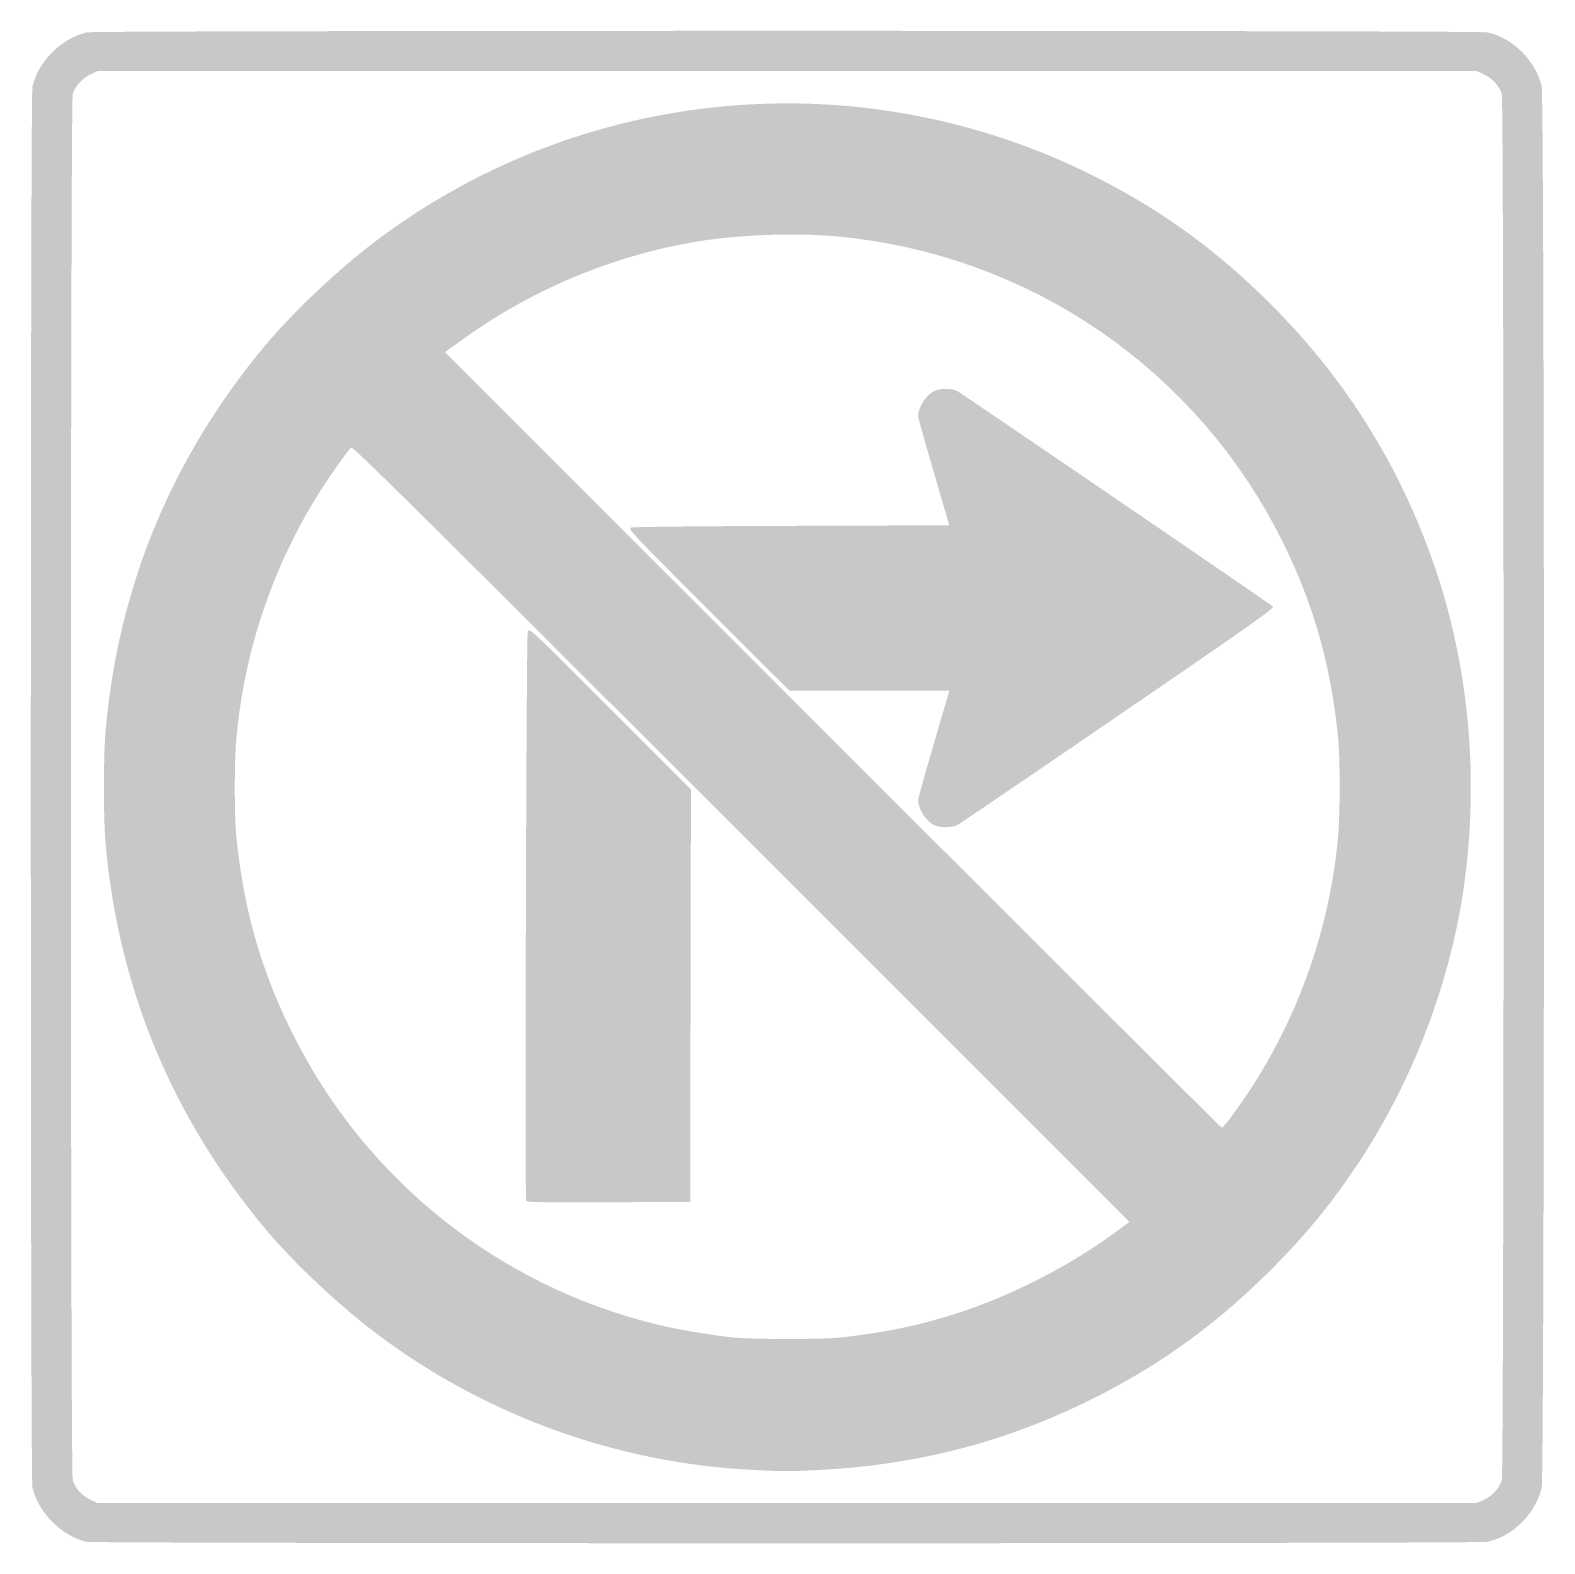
# Model space of a CAD drawing. Header units: inches. Extents: x -12 to 12, y -12 to 12.
import ezdxf

# ---------------------------------------------------------------- set-up
doc = ezdxf.new("R2010")
doc.units = ezdxf.units.IN
doc.header["$MEASUREMENT"] = 0

msp = doc.modelspace()

# ---------------------------------------------------------------- hatches: boundary and pattern name
h = msp.add_hatch(color=7)
edge = h.paths.add_edge_path()
edge.add_spline(control_points=[(-11.119, -11.975), (-11.515, -11.882), (-11.883, -11.51), (-11.975, -11.11), (-12.008, -10.967), (-12.008, 10.967), (-11.975, 11.11), (-11.882, 11.515), (-11.515, 11.882), (-11.11, 11.975), (-10.967, 12.008), (10.967, 12.008), (11.11, 11.975), (11.512, 11.883), (11.857, 11.542), (11.967, 11.13), (12.016, 10.945), (12.016, -10.945), (11.967, -11.13), (11.857, -11.542), (11.512, -11.883), (11.11, -11.975), (10.978, -12.006), (-10.99, -12.005), (-11.119, -11.975)], knot_values=[0, 0, 0, 0, 1, 1, 1, 2, 2, 2, 3, 3, 3, 4, 4, 4, 5, 5, 5, 6, 6, 6, 7, 7, 7, 8, 8, 8, 8], degree=3, periodic=0)
edge = h.paths.add_edge_path(flags=0)
edge.add_spline(control_points=[(11.055, -11.307), (11.187, -11.245), (11.297, -11.124), (11.335, -10.998), (11.373, -10.873), (11.373, 10.873), (11.335, 10.998), (11.297, 11.124), (11.187, 11.245), (11.055, 11.307)], knot_values=[0, 0, 0, 0, 1, 1, 1, 2, 2, 2, 3, 3, 3, 3], degree=3, periodic=0)
edge.add_line((11.055, 11.307), (10.939, 11.361))
edge.add_line((10.939, 11.361), (0, 11.361))
edge.add_line((0, 11.361), (-10.939, 11.361))
edge.add_line((-10.939, 11.361), (-11.055, 11.307))
edge.add_spline(control_points=[(-11.055, 11.307), (-11.187, 11.245), (-11.297, 11.124), (-11.335, 10.998), (-11.373, 10.873), (-11.373, -10.873), (-11.335, -10.998), (-11.297, -11.124), (-11.187, -11.245), (-11.055, -11.307)], knot_values=[0, 0, 0, 0, 1, 1, 1, 2, 2, 2, 3, 3, 3, 3], degree=3, periodic=0)
edge.add_line((-11.055, -11.307), (-10.939, -11.361))
edge.add_line((-10.939, -11.361), (0, -11.361))
edge.add_line((0, -11.361), (10.939, -11.361))
edge.add_line((10.939, -11.361), (11.055, -11.307))
h = msp.add_hatch(color=7)
edge = h.paths.add_edge_path()
edge.add_spline(control_points=[(-0.556, -10.834), (-2.695, -10.728), (-4.78, -9.975), (-6.498, -8.686), (-7.104, -8.232), (-7.833, -7.545), (-8.285, -7.004), (-9.767, -5.227), (-10.617, -3.171), (-10.815, -0.878), (-10.848, -0.496), (-10.848, 0.496), (-10.815, 0.878), (-10.617, 3.171), (-9.767, 5.227), (-8.285, 7.004), (-7.833, 7.545), (-7.104, 8.232), (-6.498, 8.686), (-3.223, 11.142), (1.17, 11.538), (4.837, 9.709), (5.913, 9.172), (6.801, 8.531), (7.666, 7.666), (8.796, 6.536), (9.619, 5.257), (10.176, 3.762), (10.807, 2.071), (10.997, 0.176), (10.721, -1.664), (10.493, -3.183), (9.888, -4.735), (9.022, -6.023), (8.604, -6.645), (8.209, -7.124), (7.666, -7.666), (6.801, -8.531), (5.913, -9.172), (4.837, -9.709), (3.464, -10.394), (2.06, -10.758), (0.49, -10.836), (-0.007, -10.861), (-0.027, -10.861), (-0.556, -10.834)], knot_values=[0, 0, 0, 0, 1, 1, 1, 2, 2, 2, 3, 3, 3, 4, 4, 4, 5, 5, 5, 6, 6, 6, 7, 7, 7, 8, 8, 8, 9, 9, 9, 10, 10, 10, 11, 11, 11, 12, 12, 12, 13, 13, 13, 14, 14, 14, 15, 15, 15, 15], degree=3, periodic=0)
edge = h.paths.add_edge_path(flags=0)
edge.add_spline(control_points=[(0.802, -8.737), (1.94, -8.622), (2.893, -8.351), (3.89, -7.858), (4.355, -7.628), (4.821, -7.347), (5.195, -7.071)], knot_values=[0, 0, 0, 0, 1, 1, 1, 2, 2, 2, 2], degree=3, periodic=0)
edge.add_line((5.195, -7.071), (5.427, -6.899))
edge.add_line((5.427, -6.899), (-0.73, -0.742))
edge.add_spline(control_points=[(-0.73, -0.742), (-5.801, 4.33), (-6.892, 5.41), (-6.919, 5.388), (-6.937, 5.373), (-7.037, 5.242), (-7.14, 5.097), (-8.045, 3.828), (-8.596, 2.34), (-8.739, 0.776), (-8.772, 0.415), (-8.772, -0.458), (-8.739, -0.787), (-8.621, -1.947), (-8.353, -2.888), (-7.858, -3.89), (-6.702, -6.228), (-4.576, -7.925), (-2.038, -8.534), (-1.716, -8.611), (-1.155, -8.705), (-0.844, -8.734), (-0.533, -8.763), (0.524, -8.765), (0.802, -8.737)], knot_values=[0, 0, 0, 0, 1, 1, 1, 2, 2, 2, 3, 3, 3, 4, 4, 4, 5, 5, 5, 6, 6, 6, 7, 7, 7, 8, 8, 8, 8], degree=3, periodic=0)
edge = h.paths.add_edge_path(flags=0)
edge.add_spline(control_points=[(7.052, -5.22), (8.007, -3.932), (8.595, -2.383), (8.739, -0.776), (8.771, -0.41), (8.771, 0.463), (8.738, 0.787), (8.622, 1.933), (8.356, 2.879), (7.871, 3.867), (6.518, 6.621), (3.841, 8.46), (0.776, 8.739), (0.18, 8.793), (-0.649, 8.769), (-1.278, 8.679), (-2.648, 8.481), (-4.007, 7.929), (-5.145, 7.106)], knot_values=[0, 0, 0, 0, 1, 1, 1, 2, 2, 2, 3, 3, 3, 4, 4, 4, 5, 5, 5, 6, 6, 6, 6], degree=3, periodic=0)
edge.add_line((-5.145, 7.106), (-5.429, 6.901))
edge.add_line((-5.429, 6.901), (0.725, 0.747))
edge.add_spline(control_points=[(0.725, 0.747), (4.109, -2.638), (6.886, -5.407), (6.896, -5.407), (6.905, -5.407), (6.975, -5.323), (7.052, -5.22)], knot_values=[0, 0, 0, 0, 1, 1, 1, 2, 2, 2, 2], degree=3, periodic=0)
h = msp.add_hatch(color=7)
edge = h.paths.add_edge_path()
edge.add_spline(control_points=[(2.338, -0.607), (2.205, -0.549), (2.077, -0.351), (2.076, -0.203), (2.076, -0.183), (2.187, 0.215), (2.323, 0.681)], knot_values=[0, 0, 0, 0, 1, 1, 1, 2, 2, 2, 2], degree=3, periodic=0)
edge.add_line((2.323, 0.681), (2.571, 1.529))
edge.add_line((2.571, 1.529), (1.302, 1.529))
edge.add_line((1.302, 1.529), (0.034, 1.529))
edge.add_line((0.034, 1.529), (-1.252, 2.814))
edge.add_spline(control_points=[(-1.252, 2.814), (-2.507, 4.07), (-2.536, 4.101), (-2.472, 4.119), (-2.436, 4.129), (-1.287, 4.141), (0.082, 4.145)], knot_values=[0, 0, 0, 0, 1, 1, 1, 2, 2, 2, 2], degree=3, periodic=0)
edge.add_line((0.082, 4.145), (2.57, 4.154))
edge.add_line((2.57, 4.154), (2.323, 5))
edge.add_spline(control_points=[(2.323, 5), (2.187, 5.466), (2.076, 5.863), (2.076, 5.884), (2.077, 6.034), (2.207, 6.232), (2.343, 6.289), (2.444, 6.331), (2.61, 6.327), (2.699, 6.282), (2.775, 6.242), (7.654, 2.912), (7.707, 2.863), (7.732, 2.84), (7.264, 2.511), (5.255, 1.136), (3.889, 0.201), (2.739, -0.581), (2.699, -0.601), (2.612, -0.646), (2.434, -0.649), (2.338, -0.607)], knot_values=[0, 0, 0, 0, 1, 1, 1, 2, 2, 2, 3, 3, 3, 4, 4, 4, 5, 5, 5, 6, 6, 6, 7, 7, 7, 7], degree=3, periodic=0)
h = msp.add_hatch(color=7)
edge = h.paths.add_edge_path()
edge.add_spline(control_points=[(-4.142, -6.564), (-4.164, -6.506), (-4.14, 2.406), (-4.117, 2.47), (-4.095, 2.531), (-4.071, 2.508), (-2.812, 1.249)], knot_values=[0, 0, 0, 0, 1, 1, 1, 2, 2, 2, 2], degree=3, periodic=0)
edge.add_line((-2.812, 1.249), (-1.528, -0.035))
edge.add_line((-1.528, -0.035), (-1.534, -3.308))
edge.add_line((-1.534, -3.308), (-1.54, -6.582))
edge.add_line((-1.54, -6.582), (-2.835, -6.588))
edge.add_spline(control_points=[(-2.835, -6.588), (-3.874, -6.592), (-4.133, -6.588), (-4.142, -6.564)], knot_values=[0, 0, 0, 0, 1, 1, 1, 1], degree=3, periodic=0)

doc.saveas('drawing.dxf')
